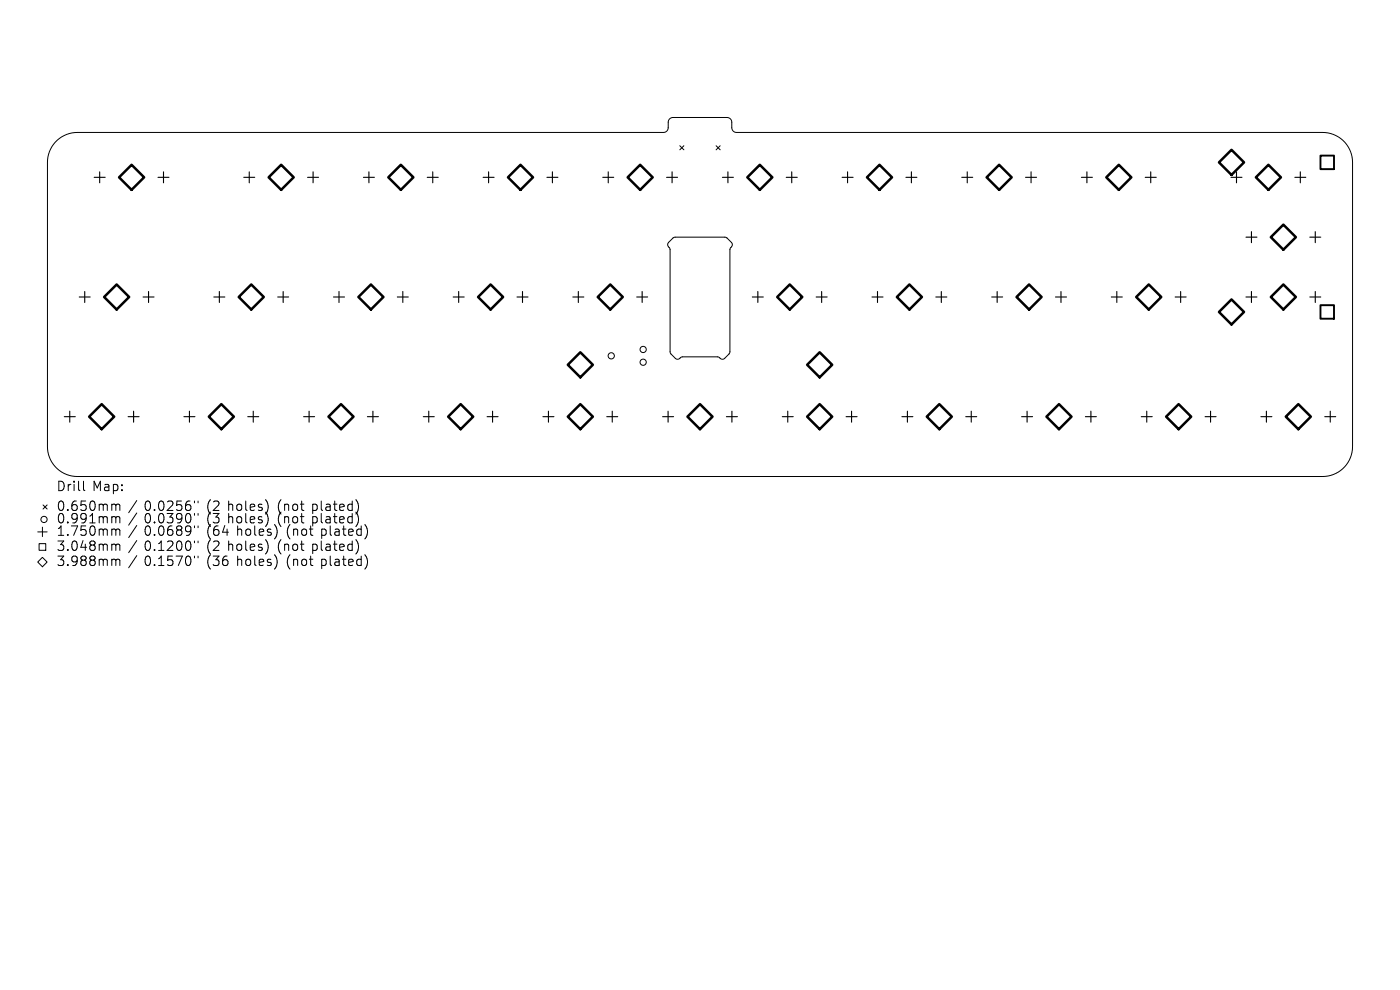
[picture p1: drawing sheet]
<svg xmlns="http://www.w3.org/2000/svg" width="297mm" height="210mm" viewBox="0 0 297 210" stroke-linecap="round" stroke-linejoin="round" font-family="sans-serif">
<defs><g id="words">
<g font-size="2.8">
<text x="12" y="104.6">Drill</text>
<text x="19.6" y="104.6">Map:</text>
<text x="12" y="108.8">0.650mm</text>
<text x="12" y="111.4">0.991mm</text>
<text x="30.6" y="108.8">0.0256&quot;</text>
<text x="30.6" y="111.4">0.0390&quot;</text>
<text x="43.9" y="108.8">(2</text>
<text x="43.9" y="111.4">(3</text>
<text x="48.4" y="108.8">holes)</text>
<text x="48.4" y="111.4">holes)</text>
<text x="59.1" y="108.8">(not</text>
<text x="59.1" y="111.4">(not</text>
<text x="66.5" y="108.8">plated)</text>
<text x="66.5" y="111.4">plated)</text>
<text x="12" y="114.1">1.750mm</text>
<text x="12" y="117.3">3.048mm</text>
<text x="30.6" y="114.1">0.0689&quot;</text>
<text x="30.6" y="117.3">0.1200&quot;</text>
<text x="43.9" y="114.1">(64</text>
<text x="43.9" y="117.3">(2</text>
<text x="48.4" y="117.3">holes)</text>
<text x="50.3" y="114.1">holes)</text>
<text x="59.1" y="117.3">(not</text>
<text x="61" y="114.1">(not</text>
<text x="66.5" y="117.3">plated)</text>
<text x="68.4" y="114.1">plated)</text>
<text x="12" y="120.5">3.988mm</text>
<text x="30.6" y="120.5">0.1570&quot;</text>
<text x="43.9" y="120.5">(36</text>
<text x="50.3" y="120.5">holes)</text>
<text x="61" y="120.5">(not</text>
<text x="68.4" y="120.5">plated)</text>
</g>
</g></defs>
<g fill="none" stroke="#000" stroke-width=".21">
<path d="M12.1 29.8a6.3 6.3 0 0 1 4.3-1.7h124.4l.6-.2 .3-.4 .2-2 .3-.4 .6-.2h11.7l.4 .3 .3 .3 .1 2 .3 .4 .6 .2h124.4a6.3 6.3 0 0 1 6.3 6.3v60.3a6.3 6.3 0 0 1-6.3 6.4h-264.2a6.3 6.3 0 0 1-6.3-6.4v-60.3a6.3 6.3 0 0 1 2-4.6zM144.2 30.9l.9 .9M145.1 30.9l-.9 .9M151.9 30.9l.9 .9M152.8 30.9l-.9 .9M142.8 50.5l.4-.2h10.6l.3 .1 1.1 1a.95 .95 0 0 1-.3 1.4l-.1 21.8-.1 .4-1 1a.78 .78 0 0 1-1.1-.2l-7.9-.1a1.1 1.1 0 0 1-1.4 .4l-1-1-.1-.5-.1-21.8a1.1 1.1 0 0 1-.3-1.3zM8 119.2l1-1 1 1-1 1zM8 112.8h2M8.3 115.3h1.4v1.4h-1.4zM9 111.8v2M9.1 107.1l.9 .9M10 107.1l-.9 .9"/>
<path d="M17.7 102.1v1.7l.3 .3M24.3 106.9l.3 .3M24.3 109.6l.3 .3M24.3 112.2l.3 .3M24.3 115.4l.3 .3M24.3 118.6l.3 .3M24.6 107.2v1.1M24.6 109.9v1M24.6 112.5v1.1M24.6 115.7v1.1M24.6 118.9v1.1M24.6 107.2l.3-.3 .4 .1 .1 1.3"/>
<path d="M24.6 109.9l.3-.3 .4 .1 .1 1.2M24.6 112.5l.3-.3 .4 .1 .1 1.3M24.6 115.7l.3-.3 .4 .1 .1 1.3M24.6 118.9l.3-.3 .4 .1 .1 1.3M29 106.2l-1.7 2.6M29 108.8l-1.7 2.6M29 111.5l-1.7 2.5M29 114.7l-1.7 2.5M29 117.9l-1.7 2.5M41.3 106.3v.4M41.3 108.9v.4M41.3 111.6v.3"/>
<path d="M41.3 114.8v.3M41.3 118v.3M42 106.3v.4M42 108.9v.4M42 111.6v.3M42 114.8v.3M42 118v.3M56.8 106.9v1.3M56.8 109.5v1.3M56.8 115.3v1.4M58.7 118.5v1.4M58.8 112.6l-.1 .9"/>
<path d="M75.6 106.1a2.35 2.35 0 0 1 0 2.8M75.6 108.7l.5 1.3-.2 1.1M76 115.3l.1 .9-.5 1.2M77.5 111.4a2.35 2.35 0 0 1 0 2.8M77.5 117.8a2.35 2.35 0 0 1 0 2.8"/>
<circle cx="129.7" cy="75.5" r=".66"/>
<circle cx="136.4" cy="74.1" r=".66"/>
<circle cx="136.4" cy="76.8" r=".66"/>
<circle cx="9.3" cy="110.2" r=".66"/>
</g>
<g fill="none" stroke="#000" stroke-width=".23">
<path d="M20 37.6h2.3M21.1 36.5v2.3M33.5 37.6h2.4M34.7 36.5v2.3M51.7 37.6h2.3M52.9 36.5v2.3M65.3 37.6h2.3M66.4 36.5v2.3M77.1 37.6h2.3M78.3 36.5v2.3M90.6 37.6h2.4M91.8 36.5v2.3"/>
<path d="M102.5 37.6h2.3M103.7 36.5v2.3M116 37.6h2.4M117.2 36.5v2.3M127.9 37.6h2.3M129 36.5v2.3M141.4 37.6h2.3M142.6 36.5v2.3M153.3 37.6h2.3M154.4 36.5v2.3M166.8 37.6h2.3M168 36.5v2.3"/>
<path d="M178.6 37.6h2.4M179.8 36.5v2.3M192.2 37.6h2.3M193.3 36.5v2.3M204 37.6h2.4M205.2 36.5v2.3M217.6 37.6h2.3M218.7 36.5v2.3M229.4 37.6h2.3M230.6 36.5v2.3M243 37.6h2.3M244.1 36.5v2.3"/>
<path d="M261.2 37.6h2.3M262.3 36.5v2.3M274.7 37.6h2.3M275.9 36.5v2.3M264.3 50.3h2.4M265.5 49.1v2.4M277.9 50.3h2.3M279 49.1v2.4M16.8 63h2.3M18 61.8v2.4M30.3 63h2.4M31.5 61.8v2.4"/>
<path d="M45.4 63h2.3M46.5 61.8v2.4M58.9 63h2.3M60.1 61.8v2.4M70.8 63h2.3M71.9 61.8v2.4M84.3 63h2.3M85.5 61.8v2.4M96.1 63h2.4M97.3 61.8v2.4M109.7 63h2.3M110.8 61.8v2.4"/>
<path d="M121.5 63h2.4M122.7 61.8v2.4M135.1 63h2.3M136.2 61.8v2.4M159.6 63h2.3M160.8 61.8v2.4M173.1 63h2.4M174.3 61.8v2.4M185 63h2.3M186.2 61.8v2.4M198.5 63h2.4M199.7 61.8v2.4"/>
<path d="M210.4 63h2.3M211.5 61.8v2.4M223.9 63h2.3M225.1 61.8v2.4M235.8 63h2.3M236.9 61.8v2.4M249.3 63h2.3M250.5 61.8v2.4M264.3 63h2.4M265.5 61.8v2.4M277.9 63h2.3M279 61.8v2.4"/>
<path d="M13.6 88.4h2.4M14.8 87.2v2.4M27.2 88.4h2.3M28.3 87.2v2.4M39 88.4h2.4M40.2 87.2v2.4M52.6 88.4h2.3M53.7 87.2v2.4M64.4 88.4h2.3M65.6 87.2v2.4M77.9 88.4h2.4M79.1 87.2v2.4"/>
<path d="M89.8 88.4h2.3M91 87.2v2.4M103.3 88.4h2.4M104.5 87.2v2.4M115.2 88.4h2.3M116.3 87.2v2.4M128.7 88.4h2.4M129.9 87.2v2.4M140.6 88.4h2.3M141.7 87.2v2.4M154.1 88.4h2.3M155.3 87.2v2.4"/>
<path d="M166 88.4h2.3M167.1 87.2v2.4M179.5 88.4h2.3M180.7 87.2v2.4M191.3 88.4h2.4M192.5 87.2v2.4M204.9 88.4h2.3M206 87.2v2.4M216.7 88.4h2.4M217.9 87.2v2.4M230.3 88.4h2.3M231.4 87.2v2.4"/>
<path d="M242.1 88.4h2.3M243.3 87.2v2.4M255.6 88.4h2.4M256.8 87.2v2.4M267.5 88.4h2.3M268.7 87.2v2.4M281 88.4h2.4M282.2 87.2v2.4"/>
</g>
<path d="M280.1 33h2.9v2.9h-2.9zM280.1 64.7h2.9v2.9h-2.9z" fill="none" stroke="#000" stroke-width=".41"/>
<g fill="none" stroke="#000" stroke-width=".53">
<path d="M25.3 37.6l2.6-2.6 2.7 2.6-2.7 2.7zM57 37.6l2.6-2.6 2.7 2.6-2.7 2.7zM85 35l2.7 2.6-2.7 2.7-2.6-2.7zM110.4 35l2.7 2.6-2.7 2.7-2.6-2.7zM133.2 37.6l2.6-2.6 2.7 2.6-2.7 2.7zM158.5 37.6l2.7-2.6 2.7 2.6-2.7 2.7zM183.9 37.6l2.7-2.6 2.6 2.6-2.6 2.7zM209.3 37.6l2.7-2.6 2.6 2.6-2.6 2.7zM234.7 37.6l2.7-2.6 2.6 2.6-2.6 2.7zM261.3 31.8l2.6 2.6-2.6 2.7-2.7-2.7zM269.1 35l2.6 2.6-2.6 2.7-2.7-2.7zM272.3 47.7l2.6 2.6-2.6 2.7-2.7-2.7z"/>
<path d="M24.7 60.3l2.7 2.7-2.7 2.7-2.6-2.7zM53.3 60.3l2.7 2.7-2.7 2.7-2.7-2.7zM78.7 60.3l2.6 2.7-2.6 2.7-2.7-2.7zM104.1 60.3l2.6 2.7-2.6 2.7-2.7-2.7zM123.1 74.7l2.7 2.7-2.7 2.6-2.6-2.6zM126.8 63l2.7-2.7 2.6 2.7-2.6 2.7zM167.5 60.3l2.7 2.7-2.7 2.7-2.6-2.7zM173.9 74.7l2.6 2.7-2.6 2.6-2.7-2.6zM192.9 60.3l2.7 2.7-2.7 2.7-2.6-2.7zM218.3 60.3l2.7 2.7-2.7 2.7-2.6-2.7zM243.7 60.3l2.7 2.7-2.7 2.7-2.7-2.7zM261.3 63.5l2.6 2.7-2.6 2.6-2.7-2.6z"/>
<path d="M272.3 60.3l2.6 2.7-2.6 2.7-2.7-2.7zM21.6 85.7l2.6 2.7-2.6 2.6-2.7-2.6zM47 85.7l2.6 2.7-2.6 2.6-2.7-2.6zM72.3 85.7l2.7 2.7-2.7 2.6-2.6-2.6zM97.7 85.7l2.7 2.7-2.7 2.6-2.6-2.6zM123.1 85.7l2.7 2.7-2.7 2.6-2.6-2.6zM148.5 85.7l2.7 2.7-2.7 2.6-2.7-2.6zM173.9 85.7l2.6 2.7-2.6 2.6-2.7-2.6zM199.3 85.7l2.6 2.7-2.6 2.6-2.7-2.6zM222 88.4l2.7-2.7 2.6 2.7-2.6 2.6zM247.4 88.4l2.6-2.7 2.7 2.7-2.7 2.6zM275.4 85.7l2.7 2.7-2.7 2.6-2.6-2.6z"/>
</g>
<use href="#words"/>
</svg>
